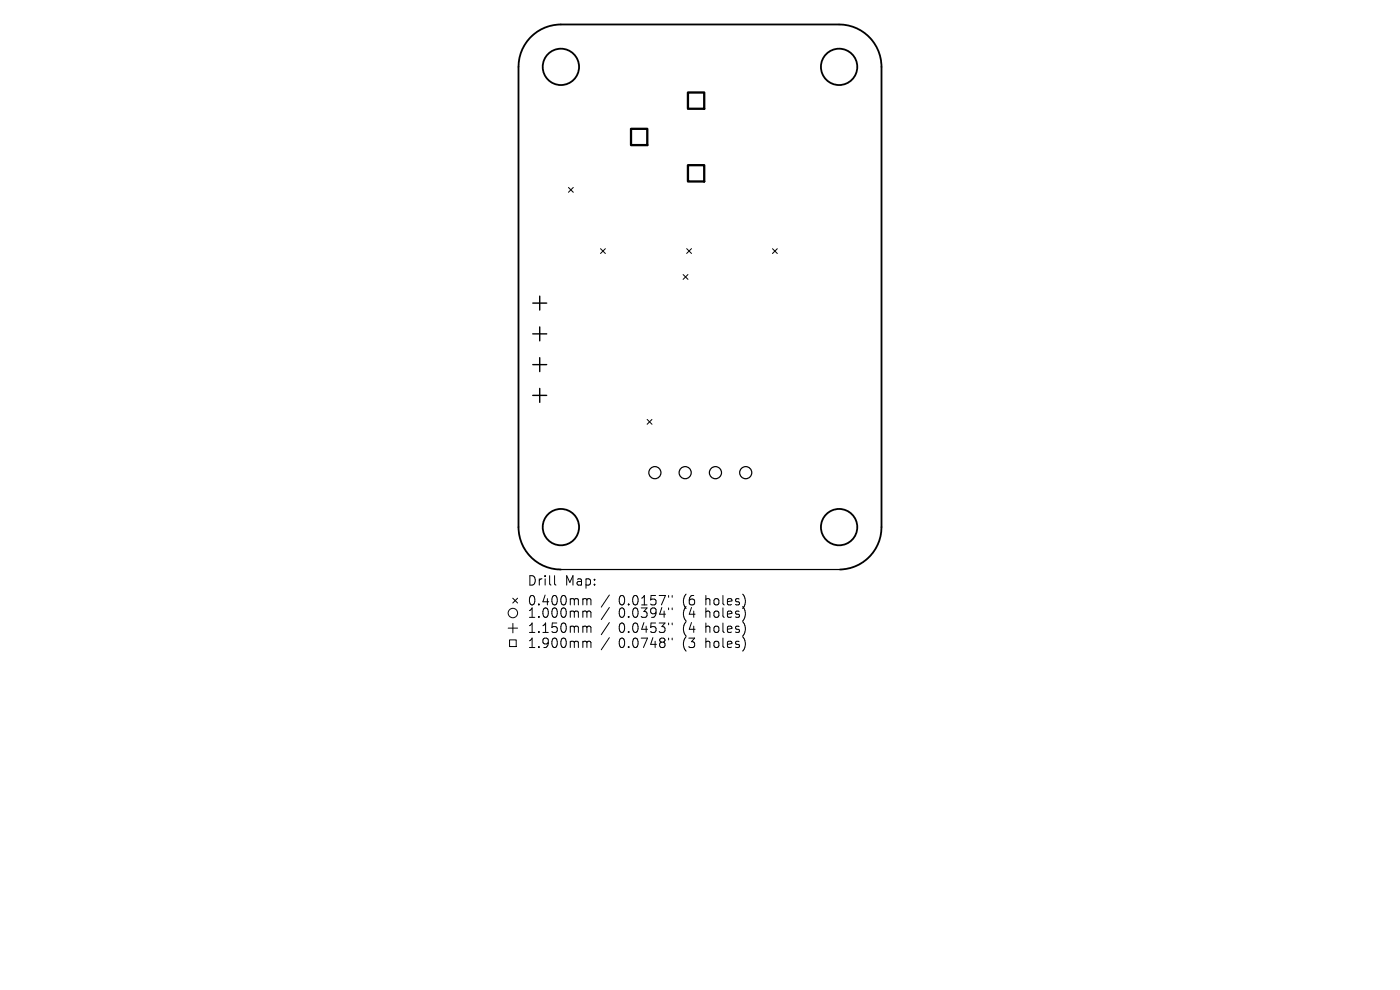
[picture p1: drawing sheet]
<svg xmlns="http://www.w3.org/2000/svg" width="297mm" height="210mm" viewBox="0 0 297 210" stroke-linecap="round" stroke-linejoin="round" font-family="sans-serif">
<defs><g id="words">
<g font-size="2.8">
<text x="111.8" y="124.5">Drill</text>
<text x="119.8" y="124.5">Map:</text>
<text x="111.8" y="128.7">0.400mm</text>
<text x="111.8" y="131.3">1.000mm</text>
<text x="131.3" y="128.7">0.0157&quot;</text>
<text x="131.3" y="131.3">0.0394&quot;</text>
<text x="145" y="128.7">(6</text>
<text x="145" y="131.3">(4</text>
<text x="149.9" y="128.7">holes)</text>
<text x="149.9" y="131.3">holes)</text>
<text x="111.8" y="134.5">1.150mm</text>
<text x="111.8" y="137.7">1.900mm</text>
<text x="131.3" y="134.5">0.0453&quot;</text>
<text x="131.3" y="137.7">0.0748&quot;</text>
<text x="145" y="134.5">(4</text>
<text x="145" y="137.7">(3</text>
<text x="149.9" y="134.5">holes)</text>
<text x="149.9" y="137.7">holes)</text>
</g>
</g></defs>
<g fill="none" stroke="#000" stroke-width=".39">
<path d="M119 120.8a9 9 0 0 1-9-9v-97.6a9 9 0 0 1 9-9h59a9 9 0 0 1 9 9v97.6a9 9 0 0 1-8.8 9"/>
<circle cx="119" cy="14.2" r="3.9"/>
<circle cx="178" cy="14.2" r="3.9"/>
<circle cx="119" cy="111.8" r="3.9"/>
<circle cx="178" cy="111.8" r="3.9"/>
</g>
<g fill="none" stroke="#000" stroke-width=".26">
<path d="M119 120.8h59.2"/>
<circle cx="138.9" cy="100.3" r="1.28"/>
<circle cx="145.4" cy="100.3" r="1.28"/>
<circle cx="151.8" cy="100.3" r="1.28"/>
<circle cx="158.2" cy="100.3" r="1.28"/>
</g>
<g fill="none" stroke="#000" stroke-width=".21">
<path d="M120.6 39.8l1 1M121.6 39.8l-1 1M127.4 52.8l1 1M128.4 52.8l-1 1M144.9 58.2l1 1.1M145.7 52.7l1 1.1M145.9 58.2l-1 1.1M146.7 52.7l-1 1.1M163.9 52.8l1 1M164.9 52.8l-1 1M137.3 89l1 1M138.3 89l-1 1"/>
<path d="M107.8 133.2h2M108.1 135.7h1.4v1.5h-1.4zM108.8 126.9l1 1M108.8 132.2v2M109.8 126.9l-1 1M117.6 122.1v1.7l.3 .3M123.9 127l.5 .1 .1 .2M123.9 129.6l.5 .1 .1 .2M123.9 132.8l.5 .1 .1 .2M123.9 136l.5 .1 .1 .2M124.5 127.3l.3-.3 .5 .1 .1 1.2M124.5 127.3v1"/>
<path d="M124.5 129.9v1.1M124.5 133.1v1.1M124.5 136.3v1.1M124.5 129.9l.3-.3 .5 .1 .1 1.3M124.5 133.1l.3-.3 .5 .1 .1 1.3M124.5 136.3l.3-.3 .5 .1 .1 1.3M129.3 126.2l-1.7 2.6M129.3 128.9l-1.7 2.5M129.3 132.1l-1.7 2.5M129.3 135.3l-1.7 2.5M141.8 126.3v.4M141.8 129v.3"/>
<path d="M141.8 132.2v.3M141.8 135.4v.3M142.6 126.3v.4M142.6 129v.3M142.6 132.2v.3M142.6 135.4v.3"/>
<circle cx="108.8" cy="130" r="1"/>
</g>
<path d="M113 64.3h3M113 70.8h3M113 77.3h3M114.5 62.8v3M114.5 69.3v3M114.5 75.9v2.9M113 83.9h3M114.5 82.4v3" fill="none" stroke="#000" stroke-width=".3"/>
<path d="M145.9 19.6h3.5v3.5h-3.5zM133.9 27.3h3.4v3.5h-3.4zM145.9 35h3.5v3.5h-3.5z" fill="none" stroke="#000" stroke-width=".49"/>
<use href="#words"/>
</svg>
